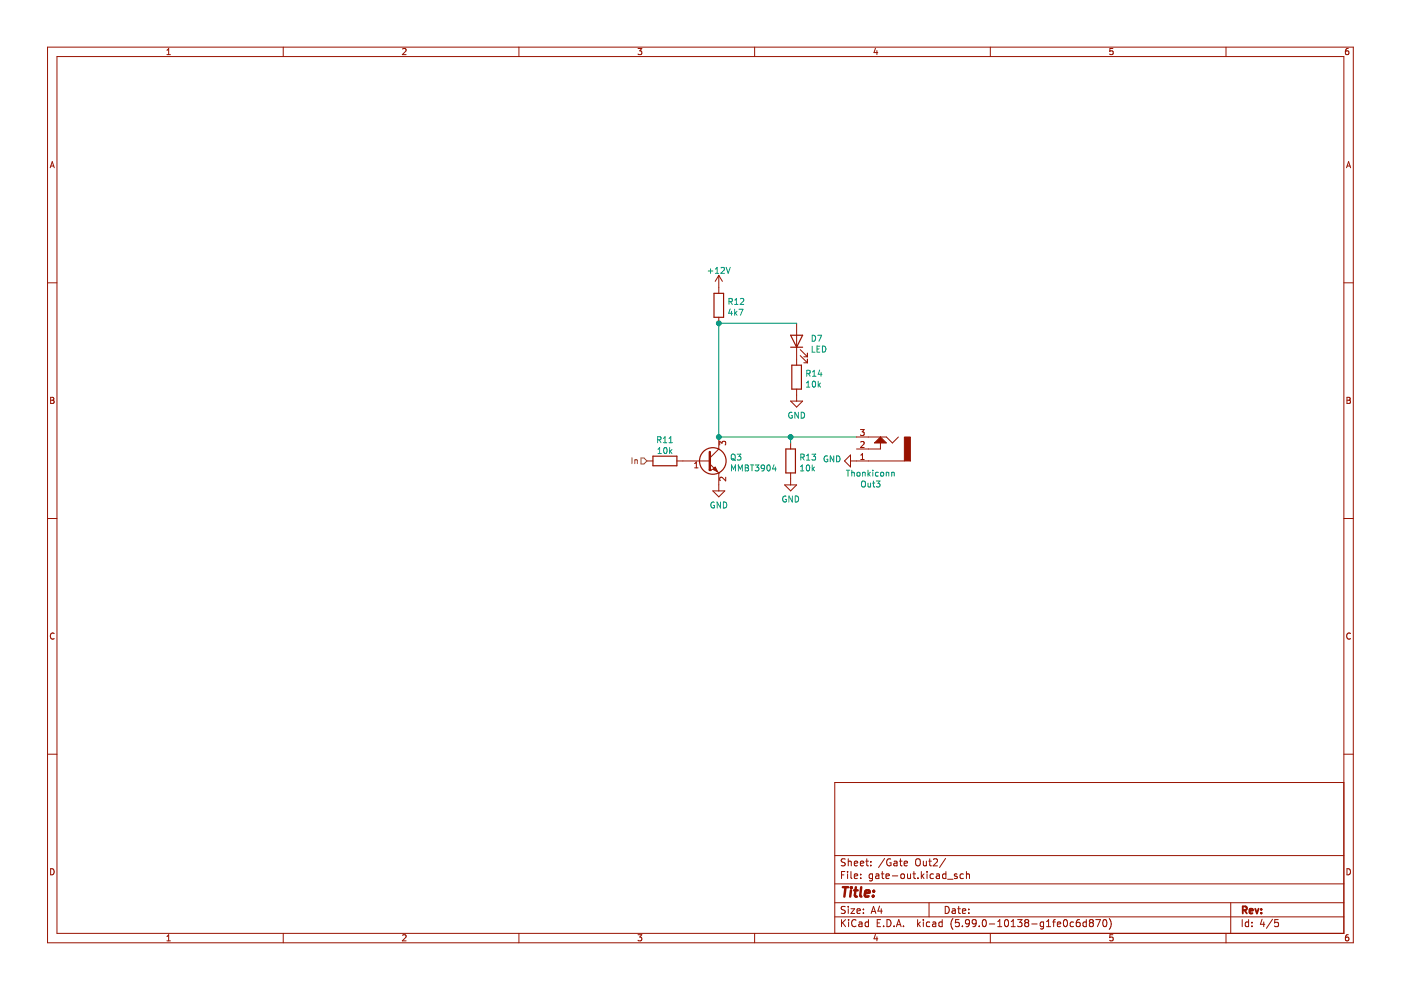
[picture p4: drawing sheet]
<svg xmlns="http://www.w3.org/2000/svg" width="297mm" height="210mm" viewBox="0 0 297 210" stroke-linecap="round" stroke-linejoin="round" font-family="sans-serif">
<path d="M.1 0h297v209.9h-297z" fill-rule="evenodd" fill="#fff" stroke="#fff" stroke-width=".21"/>
<g fill="none" stroke="#981200" stroke-width=".21">
<path d="M10.1 10h276.8v189.9h-276.8zM12.1 12h272.8v185.9h-272.8zM35.4 11.6h.7M35.4 10.7l.4-.4v1.3M60.1 10v2M85.4 10.4l.5-.1 .2 .4-.8 .9h.8M110 10v2M135.3 10.3h.8l-.5 .5 .4 .1v.6l-.2 .1-.5-.1M160 10v2M185.6 10.2l-.3 .9h.8M185.9 10.7v.9M210 10v2"/>
<path d="M236 10.3h-.7v.6l.6-.1 .1 .7-.2 .1-.5-.1M259.9 10v2M285.9 10.3h-.4l-.2 .3-.1 .7 .3 .3 .4-.1v-.7h-.4l-.3 .2M10.6 35.6l.5-1.3 .4 1.3M10.8 35.2h.6M285.5 35.6l.4-1.3 .5 1.3M285.6 35.2h.6M10.1 60h2M284.9 60h2M168.9 68.5v8.9M169.7 75.4l1.5 1.5M169.7 74.1l1.5 1.5"/>
<path d="M170.4 76.9h.8M170.4 75.6h.8M171.2 74.9v.7M171.2 76.2v.7M10.7 84.2h.5l.2 .3-.2 .4 .2 .1 .1 .3-.3 .2h-.5zM10.7 84.9h.5M150.5 98.4l1.9 1.9M152.4 95.2l-1.9 1.9M167.6 85h2.6l-1.3 1.3zM168.9 82.5v2.5M180.3 97.7h11.4M180.3 96.5v2.5l-1.2-1.3z"/>
<path d="M181.6 92.7h6.3l1.3 1.2 1.3-1.2M182.4 91.1h.8l-.4 .5 .4 .1v.5l-.2 .1-.6-.1M182.5 97.4h.7M182.5 96.5l.4-.3v1.2M182.5 93.7l.5-.1 .2 .4-.8 .9h.8M186.7 92.7v2.5h-5.1M285.6 84.2h.4l.3 .3-.3 .4 .3 .1v.3l-.2 .2h-.5zM285.6 84.9h.4M10.1 109.9h2M152.4 100.3h.1M284.9 109.9h2M11.5 134.3a.58 .58 0 0 0-.8 .6 .58 .58 0 0 0 .8 .5"/>
<path d="M286.3 134.3a.58 .58 0 0 0-.8 .6 .58 .58 0 0 0 .8 .5M10.1 159.9h2M284.9 159.9h2M284.9 165.9h-107.9v32M10.7 184.2a.66 .66 0 0 1 .8 .6 .66 .66 0 0 1-.8 .7zM35.4 198.6l.4-.4v1.3M35.4 199.5h.7M60.1 197.9v2M85.4 198.3l.5-.1 .2 .4-.8 .9h.8M110 197.9v2M135.3 198.2h.8l-.5 .5 .4 .1v.6l-.2 .1-.5-.1M160 197.9v2"/>
<path d="M177 194.4h107.9M177 191.4h107.9M177 187.4h107.9M177 181.4h107.9M178.4 195v1.5M178.4 185.5h.5M178.6 195.6l.7 .9M179.1 184.8h-.7v1.5M179.2 192.2h-.6l-.2 .1v.4l.7 .3 .1 .4-.3 .3-.6-.1M179.2 182.2l-.6-.1-.2 .1v.5l.7 .2 .1 .4-.3 .3-.6-.1M179.3 195l-.9 .8M179.7 184.8v.1"/>
<path d="M179.7 185.3v1M179.8 182.1v1.5M179.8 192.2v.1M179.8 192.7v1M179.8 182.7l.3-.1 .3 .1 .1 .9M179.9 195v.1M179.9 195.5v1M180.4 192.7h.8l-.8 1h.8M180.4 184.8v1.3l.2 .2M181.1 185.8l.7-.2v-.2l-.5-.1-.2 .2 .1 .7h.6M181.1 183.1l.7-.2v-.2l-.5-.1-.2 .2 .1 .7h.6M181.5 195.1a.71 .71 0 0 0-1 .5 .71 .71 0 0 0 .7 .9l.3-.2"/>
<path d="M181.7 193.2l.7-.2-.1-.3h-.4l-.2 .2 .1 .7h.5M182.1 195.5h.6l.1 1M182.4 183.1l.7-.2v-.2l-.5-.1-.2 .2 .1 .7h.6M182.5 186.1v.2M182.5 185.4v.1M182.8 195.8l-.5 .1-.2 .2 .2 .4 .5-.1M183.1 192.7v.2M183.1 193.5v.2M183.6 182.6h.5M183.8 182.1v1.3l.3 .2M184.1 195.5h-.4l-.3 .3 .2 .6h.5M184.1 195v1.5"/>
<path d="M184.6 183.4v.2M184.6 182.7v.1M184.7 193.7l.5-1.5 .5 1.5M184.8 193.2h.8M185 185.4l-.4-.1-.3 .3 .1 .6h.6M185 185.3v1.2l-.3 .3-.4-.1M185.6 198.1l-.3 .9h.8M185.7 185.4h.6v.9M185.9 198.6v.9M186 195.7h.5M186.3 185.6l-.5 .1-.2 .2 .2 .4 .5-.1M186.5 192.1l-.4 1.1h1"/>
<path d="M186.7 195h-.7v1.5h.7M186.8 192.7v1M186.8 185.3h.6M187.1 184.8v1.3l.3 .2M187.3 196.3v.2M187.6 182l-1.3 1.9M187.8 185.8l.8-.2-.1-.2-.4-.1-.3 .2 .1 .7h.6M188.1 195a.76 .76 0 0 1 .8 .7 .76 .76 0 0 1-.8 .8zM188.8 182.2a.7 .7 0 0 0-.8 .6 .7 .7 0 0 0 .8 .7l.1-.6h-.3M189.2 185.7h1.1M189.6 196.3v.2M189.6 182.7h.5l.1 .9"/>
<path d="M190.1 196.5l.5-1.5 .5 1.5M190.2 196h.7M190.2 182.9l-.5 .1-.2 .2 .2 .4 .5-.1M190.7 182.6h.6M190.9 182.1v1.3l.4 .2M191.1 185.4l.4-.1 .3 .3v.4l-.3 .3-.4-.1-.1-.2zM191.6 196.3v.2M191.7 183.1l.7-.2-.1-.2-.4-.1-.2 .2 .1 .7h.5M192.4 185.3l.1 .9 .3 .1 .3-.2M193.1 185.3v1M193.6 185.3h.5M193.8 184.8v1.3l.3 .2"/>
<path d="M194.2 182.3l.3-.2a.5 .5 0 0 1 .6 .5v.5a.5 .5 0 0 1-.5 .5 .5 .5 0 0 1-.5-.5zM194.6 195v1.5M194.6 186.1v.2M194.7 195.9l.4 .6M195.1 195.5l-.5 .5M195.3 184.8v1.5M195.5 185.7l.4 .6M195.8 182.6v.9l.4 .1 .2-.2M195.8 195v.1M195.8 195.5v1M195.9 185.3l-.6 .6M196.4 182.6v1"/>
<path d="M196.6 184.8v.1M196.6 185.3v1M196.9 182.6h.6M197 191.4v3M197.1 195.5h-.4l-.3 .3 .2 .6h.5M197.1 182.1v1.3l.4 .2M197.8 195.5h.5l.1 1M197.9 185.4l-.4-.1-.3 .3 .1 .6h.6M197.9 182.2l.6-.1 .3 .4-1 1.1h1M198.4 195.8l-.5 .1-.2 .2 .2 .4 .5-.1M198.6 185.4h.5l.1 .9M199.2 185.6l-.5 .1-.2 .2 .2 .4 .5-.1"/>
<path d="M199.8 195.5h-.5l-.2 .3 .1 .6h.6M199.8 195v1.5M200.4 192.2a.76 .76 0 0 1 .9 .7 .76 .76 0 0 1-.9 .8zM200.5 182l-1.3 1.9M200.5 185.4l-.4-.1-.3 .3 .2 .6h.5M200.5 184.8v1.5M200.9 186.4h1.1M201.9 192.7h.6v1M202 194.8a1.72 1.72 0 0 0 0 2.2M202.5 193l-.5 .1-.2 .2 .2 .4 .5-.1M202.9 185.4l-.4-.1-.2 .2 .1 .2 .5 .2v.3h-.6M203 192.7h.6"/>
<path d="M203.3 192.2v1.3l.3 .2M203.3 195h-.7l-.1 .7 .3-.2 .5 .1 .1 .2-.1 .5-.2 .2-.6-.2M204 193.2l.8-.2-.1-.3h-.4l-.3 .2 .1 .7h.6M204 196.3v.2M204.3 185.4l-.5-.1-.3 .3 .2 .6h.6M204.9 185.4l.2-.1 .4 .1v.9M204.9 184.8v1.5M205.4 193.5v.2M205.4 192.7v.2M205.5 195.6l-.2 .3-.5-.1-.1-.2v-.3l.3-.3h.3l.2 .3a1 1 0 0 1-.4 1.2h-.3M207 195.6l-.3 .3-.4-.1-.2-.2v-.3l.3-.3h.3l.3 .3a1 1 0 0 1-.5 1.2h-.2M207.6 196.3v.2"/>
<path d="M208.4 195.1l.2-.1a.8 .8 0 0 1 .5 .7 .8 .8 0 0 1-.5 .8l-.3-.6zM209.8 195.9h1.1M210 197.9v2M211.5 196.5h.9M211.5 195.4l.5-.4v1.5M213.1 195.1l.2-.1a.8 .8 0 0 1 .5 .7 .8 .8 0 0 1-.5 .8l-.3-.6zM214.4 196.5h.9M214.4 195.4l.4-.4v1.5M215.8 195h.9l-.5 .5 .4 .2v.6l-.2 .2-.6-.2M217.5 195.6l-.2 .3v.3l.2 .3h.3l.3-.3-.1-.4-.2-.2M217.5 195.6l-.2-.3 .2-.3h.3l.3 .3-.3 .3M217.5 195.6h.3"/>
<path d="M218.8 195.9h1.1M221.3 195.5h-.5l-.3 .3 .2 .6h.6M221.3 195.5v1.2l-.3 .3-.4-.1M221.9 196.5h.9M221.9 195.4l.4-.4v1.5M223.2 195.5h.6M223.8 195l-.4 .2v1.3M224.2 196l.7-.2-.1-.3h-.4l-.2 .2 .1 .7h.5M225.6 195.1l.2-.1a.8 .8 0 0 1 .5 .7 .8 .8 0 0 1-.5 .8l-.3-.6zM227.6 195.5h-.4l-.3 .3 .1 .6h.6M228.9 195h-.4a1.01 1.01 0 0 0 0 1.5l.5-.2v-.5l-.3-.3-.4 .1-.1 .2M230.3 195.5h-.4l-.3 .3 .1 .6h.6"/>
<path d="M230.3 195v1.5M231.2 195.6l-.2 .3v.4l.2 .2 .5-.1 .1-.2v-.3l-.3-.3M231.2 195.6l-.2-.3 .2-.3h.3l.3 .3-.3 .3M231.2 195.6h.3M232.3 195h1l-.6 1.5M234 195.1l.2-.1a.8 .8 0 0 1 .5 .7 .8 .8 0 0 1-.5 .8l-.4-.6zM235.2 194.8a1.72 1.72 0 0 1 0 2.2M236 198.2h-.7v.6l.6-.1 .1 .7-.2 .1-.5-.1M259.9 197.9v2M260.9 191.4v6.5M263.4 195v1.5M264.7 195.5h-.4l-.3 .3 .2 .6h.5"/>
<path d="M264.7 195v1.5M265.4 196.3v.2M265.4 195.5v.2M267.6 194.9l-.4 1.1h1M267.9 195.5v1M269.8 194.9l-1.3 1.9M271 195h-.7l-.1 .7 .2-.2 .5 .1 .2 .2-.1 .5-.2 .2-.6-.2M285.6 184.2a.66 .66 0 0 1 .7 .6 .66 .66 0 0 1-.7 .7zM285.9 198.2h-.4l-.2 .3-.1 .7 .3 .3 .4-.1v-.7h-.4l-.3 .2"/>
</g>
<path d="M263.5 193l.7-.1 .1-.2v-.4l-.8-.1v1.5M263.8 193l.5 .7M264.9 193.2l.7-.2v-.3h-.5l-.2 .2 .1 .7h.6M266.1 192.7l.4 1 .3-1M267.4 193.5v.2M267.4 192.7v.2" fill="none" stroke="#981200" stroke-width=".39"/>
<path d="M178.7 188.1h1.1M179.3 188.1l-.3 2M180.4 188.8l-.1 1.3M180.5 188.1v.2M181.1 188.8h.8M181.5 188.1l-.3 1.7 .1 .2 .4 .1M182.6 188.1l-.2 1.7 .2 .3M183.4 189.4l1-.2-.1-.3-.5-.1-.4 .3v.9h.8M185.1 189.9v.2M185.3 188.9l-.1 .2" fill="none" stroke="#981200" stroke-width=".52"/>
<g fill="none" stroke="#981200" stroke-width=".25">
<path d="M167.6 73.6h2.6M167.6 71.1h2.6l-1.3 2.5zM167.9 77.4h2v5.1h-2z"/>
<circle cx="151.1" cy="97.7" r="2.82"/>
</g>
<g fill="none" stroke="#009596" stroke-width=".21">
<path d="M171.1 79.2l.6-.1v-.5l-.6-.1v1.3M171.4 79.2l.4 .6M172.2 71.1a.64 .64 0 0 1 .7 .6 .64 .64 0 0 1-.7 .7zM172.2 73.4v1.3h.6M172.3 79.8h.7M172.3 78.9l.3-.4v1.3M173.2 74h.5M173.3 71.1h.9l-.5 1.3M173.8 78.4l-.3 1h.8M173.8 73.4h-.6v1.3h.6M174.1 78.9v.9M174.4 73.4a.64 .64 0 0 1 .7 .6 .64 .64 0 0 1-.7 .7z"/>
<path d="M167.9 87.5a.58 .58 0 0 0-.7 .5 .58 .58 0 0 0 .8 .5v-.4h-.2M169.3 87.4v1.3l-.8-1.3v1.3M169.9 87.4a.64 .64 0 0 1 .7 .6 .64 .64 0 0 1-.7 .7zM171 82.1h.7M171 81.2l.4-.4v1.3M172.3 80.9l.2-.1a.68 .68 0 0 1 .4 .6 .68 .68 0 0 1-.4 .7l-.3-.5zM173.5 80.8v1.3M173.6 81.6l.4 .5M174 81.2l-.5 .5M175.4 96.7a.58 .58 0 0 0-.7 .6 .58 .58 0 0 0 .8 .5v-.4h-.2M176.8 96.7v1.2l-.8-1.2v1.2M177.4 96.7a.64 .64 0 0 1 .7 .6 .64 .64 0 0 1-.7 .6z"/>
<path d="M179.4 99.7h.8M179.8 99.7v1.3M180.6 99.7v1.3M184 99.7v1.3M185.1 99.7v.1M180.6 100.2h.5v.8M181.7 100.2l.2-.1 .4 .1-.1 .7-.5-.1zM182.7 102.2l.3-.2a.43 .43 0 0 1 .5 .4v.4a.42 .42 0 0 1-.4 .5 .42 .42 0 0 1-.5-.5zM182.9 100.2h.5v.8M182.9 100.1v.9M184 102.4l.1 .8 .5-.1M184.2 100.5l.3 .5"/>
<path d="M184.5 100.1l-.5 .5M184.6 102.4v.9M185 102.4h.5M185.1 100.1v.9M185.2 102v1.1l.3 .2M185.8 102h.8l-.4 .5 .3 .1v.5l-.2 .2-.5-.2M186.2 100.2l-.3-.1-.3 .3 .1 .5h.5M186.8 100.2l.3-.1 .3 .3v.3l-.3 .3-.4-.3zM187.9 100.2h.5l.1 .8M187.9 100.1v.9M189.1 100.2h.4l.1 .8M189.1 100.1v.9"/>
</g>
<g fill="#981200" stroke="#981200" stroke-width=".21">
<path d="M186.7 92.7l1.2 1.2h-2.5z"/>
<path d="M191.7 92.7h1.3v5h-1.3z" fill-rule="evenodd"/>
</g>
<path d="M150.5 95.8v3.8" fill="none" stroke="#981200" stroke-width=".51"/>
<circle cx="150.5" cy="99.6" r=".25" fill="#981200"/>
<path d="M151.1 99.5l.5-.5 .5 1z" fill-rule="evenodd" fill="#981200" stroke="#981200" stroke-width=".21"/>
<g fill="none" stroke="#981200" stroke-width=".21">
<path d="M152.4 58.4v3.8M152.4 58.4l-.8 1.3M152.4 58.4l.8 1.3M152.4 67.3v1.2M137.2 97.7h1.2M143.5 97.7h7M147.3 99.2h.7M147.3 98.3l.3-.4v1.3M152.4 92.7v2.5M152.6 94.4v-.8l.5 .4 .1-.4h.5l.2 .2-.2 .6M167.6 93.9v1.3M151.1 104.1h2.6l-1.3 1.3z"/>
<path d="M152.4 100.3v3.8M153.9 101.2v.8l-.9-.8-.4 .2 .1 .5M166.4 102.8h2.5l-1.3 1.3zM167.6 100.3v2.5"/>
</g>
<g fill="none" stroke="#009596" stroke-width=".21">
<path d="M150.2 57.5h.9M150.6 57v1M151.7 57l.3-.3v1.3M151.7 58h.7M152.9 56.8l.5-.1 .2 .3-.8 1h.8M154 56.7l.4 1.3 .4-1.3M154.6 63.9h.6v-.5l-.6-.1v1.2M154.8 65.5l-.3 .9h.8M154.9 63.9l.4 .6M155.1 66v.8M155.8 64.5h.7M155.8 63.6l.3-.3v1.2"/>
<path d="M155.8 65.6v1.2M155.9 66.4l.3 .4M156.2 66l-.4 .5M156.7 65.6h.8l-.5 1.2M157 63.4l.5-.1 .2 .3-.8 .9h.8M139.4 93.3l.6-.1 .1-.5-.7-.1v1.3M139.5 95.3l.4-.4v1.3M139.5 96.2h.7M139.7 93.3l.5 .6M140.6 93.9h.8M140.6 93l.4-.4v1.3M140.8 95l.2-.1a.68 .68 0 0 1 .4 .6 .68 .68 0 0 1-.4 .7l-.3-.5z"/>
<path d="M141.9 93.9h.7M141.9 93l.3-.4v1.3M142 94.9v1.3M142.1 95.7l.4 .5M142.5 95.3l-.5 .5M155.1 96.5l.2-.2a.43 .43 0 0 1 .6 .4v.4a.42 .42 0 0 1-.4 .5 .42 .42 0 0 1-.5-.5zM155.1 99.8v-1.2l.4 .9 .4-.9v1.2M155.3 97.2l.6 .5M156.3 96.3h.8l-.4 .5 .3 .1v.5l-.2 .1-.5-.1M156.5 99.8v-1.2l.5 .9 .4-.9v1.2M158 98.6h.4l.3 .2-.3 .4 .3 .1v.3l-.2 .2h-.5zM158 99.2h.4"/>
<path d="M159.1 98.6h.7M159.4 98.6v1.2M160.1 98.6h.8l-.4 .5 .3 .1v.5l-.1 .1-.6-.1M162.1 99.1l-.2 .3-.4-.1-.1-.6 .5-.1 .2 .2-.1 .7-.1 .3h-.4M162.7 98.7l.2-.1a.68 .68 0 0 1 .4 .6 .68 .68 0 0 1-.4 .6l-.3-.4zM164.1 98.5l-.3 .9h.8M164.4 99v.8M169.7 99.8h.8M169.7 98.9l.4-.3v1.2M169.8 96.9h.6l.1-.5-.7-.1v1.2M170.1 96.9l.4 .6M171 97.5h.7"/>
<path d="M171 96.6l.4-.3v1.2M171.1 98.7l.1-.1a.68 .68 0 0 1 .5 .6 .68 .68 0 0 1-.5 .6l-.3-.4zM172.1 96.3h.8l-.4 .5 .4 .1v.5l-.2 .1-.6-.1M172.2 98.6v1.2M172.3 99.4l.4 .4M172.7 99l-.5 .5M151.4 106.5a.58 .58 0 0 0-.7 .6 .58 .58 0 0 0 .8 .5v-.4h-.2M152.8 106.4v1.3l-.8-1.3v1.3M153.4 106.4a.64 .64 0 0 1 .7 .7 .64 .64 0 0 1-.7 .6zM166.7 105.2a.58 .58 0 0 0-.8 .6 .58 .58 0 0 0 .8 .5v-.4h-.2M168 105.2v1.2l-.7-1.2v1.2M168.6 105.2a.64 .64 0 0 1 .7 .6 .64 .64 0 0 1-.7 .6z"/>
</g>
<path d="M151.4 62.2h2v5.1h-2zM138.4 96.7h5.1v2.1h-5.1zM166.6 95.2h2v5.1h-2z" fill="none" stroke="#981200" stroke-width=".25"/>
<path d="M134 97v1.3M134.6 97.5v.8M134.6 97.6l.5-.1v.8M135.9 97.1h.6l.7 .6-.7 .7h-.6z" fill="none" stroke="#969400" stroke-width=".21"/>
<path d="M168.9 68.5h-16.5v24.2h29.2M167.6 92.7v1.2" fill="none" stroke="#009300" stroke-width=".21"/>
<g fill="#009300" stroke="#009300" stroke-width=".21">
<circle cx="167.6" cy="92.7" r=".51"/>
<circle cx="152.4" cy="92.7" r=".51"/>
<circle cx="152.4" cy="68.5" r=".51"/>
</g>
</svg>
